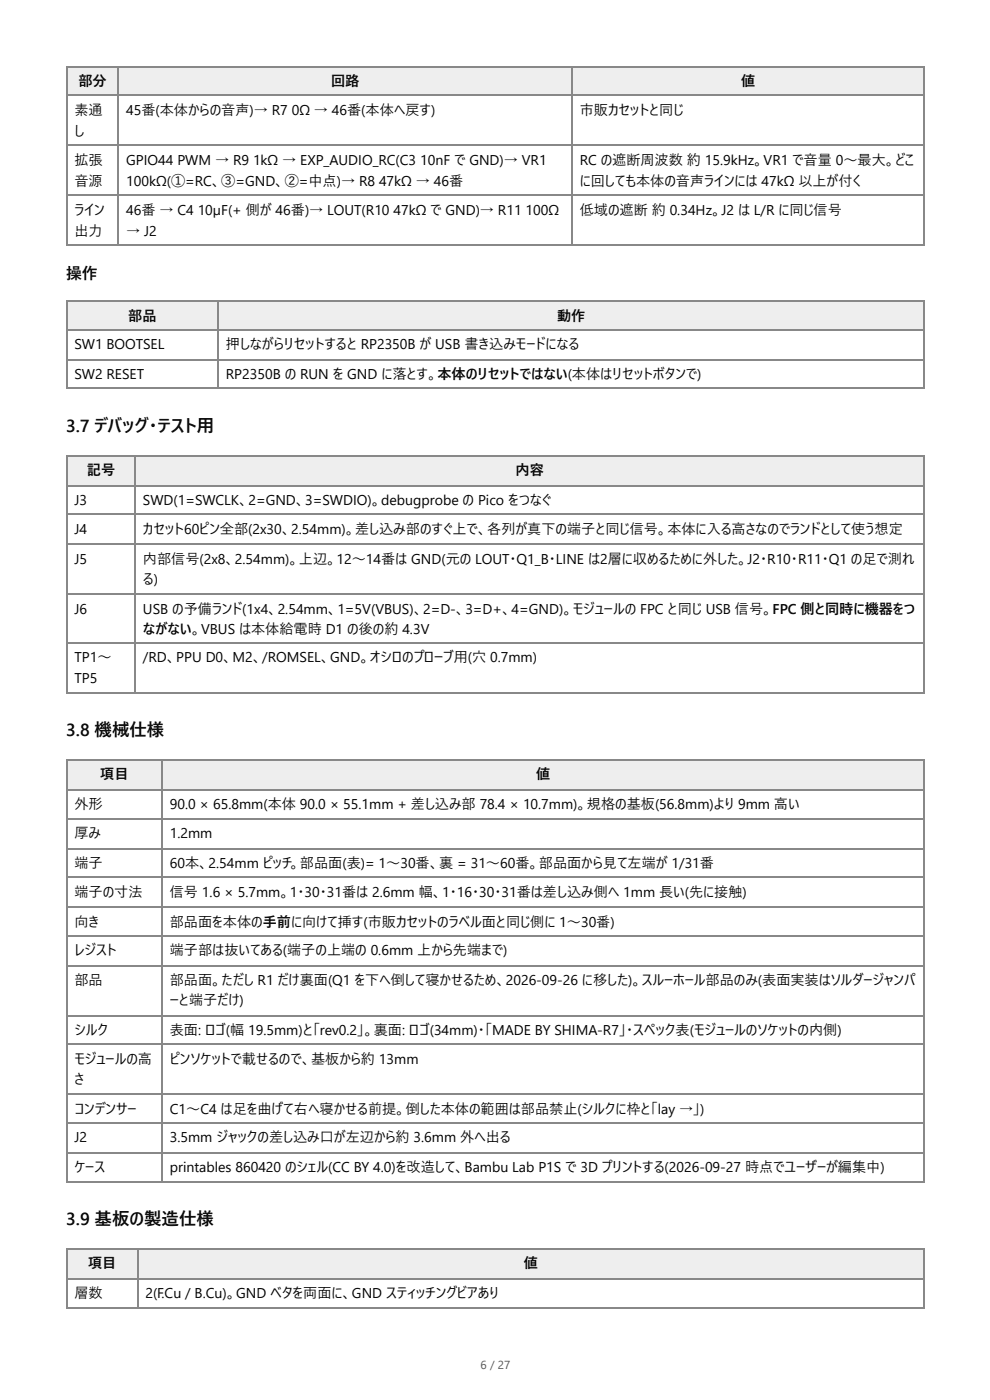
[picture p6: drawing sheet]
<svg xmlns="http://www.w3.org/2000/svg" width="210mm" height="297mm" viewBox="0 0 210 297" stroke-linecap="round" stroke-linejoin="round" font-family="sans-serif">
<defs><g id="words">
<g font-size="3.7">
<text x="14" y="91.5">3.7 デバッグ・テスト用</text>
<text x="14" y="156.1">3.8 機械仕様</text>
<text x="14" y="259.8">3.9 基板の製造仕様</text>
</g>
<text font-size="3.3" x="14" y="59.3">操作</text>
<g font-size="3">
<text x="16.6" y="18.3">部分</text>
<text x="70.2" y="18.3">回路</text>
<text x="157.1" y="18.3">値</text>
<text x="15.8" y="24.3">素通</text>
<text x="15.8" y="28.8">し</text>
<text x="26.8" y="24.3">45番(本体からの音声)→ R7</text>
<text x="61.9" y="24.3">0Ω → 46番(本体へ戻す)</text>
<text x="122.9" y="24.3">市販カセットと同じ</text>
<text x="15.8" y="34.9">拡張</text>
<text x="26.8" y="34.9">GPIO44 PWM → R9</text>
<text x="53.6" y="34.9">1kΩ → EXP_AUDIO_RC(C3</text>
<text x="89.1" y="34.9">10nF で GND)→ VR1</text>
<text x="122.9" y="34.9">RC の遮断周波数 約 15.9kHz。VR1 で音量 0〜最大。どこ</text>
<text x="15.8" y="39.4">音源</text>
<text x="26.8" y="39.4">100kΩ(①=RC、③=GND、②=中点)→ R8</text>
<text x="80.4" y="39.4">47kΩ → 46番</text>
<text x="122.9" y="39.4">に回しても本体の音声ラインには 47kΩ 以上が付く</text>
<text x="15.8" y="45.5">ライン</text>
<text x="26.8" y="45.5">46番 → C4</text>
<text x="41.9" y="45.5">10µF(+ 側が 46番)→ LOUT(R10</text>
<text x="83.4" y="45.5">47kΩ で GND)→ R11</text>
<text x="111.4" y="45.5">100Ω</text>
<text x="122.9" y="45.5">低域の遮断 約 0.34Hz。J2 は L/R に同じ信号</text>
<text x="15.8" y="50">出力</text>
<text x="26.8" y="50">→ J2</text>
<text x="27.2" y="68">部品</text>
<text x="118.1" y="68">動作</text>
<text x="15.8" y="74.1">SW1 BOOTSEL</text>
<text x="47.9" y="74.1">押しながらリセットすると RP2350B が USB 書き込みモードになる</text>
<text x="15.8" y="80.4">SW2 RESET</text>
<text x="47.9" y="80.4">RP2350B の RUN を GND に落とす。本体のリセットではない(本体はリセットボタンで)</text>
<text x="18.4" y="100.8">記号</text>
<text x="109.3" y="100.8">内容</text>
<text x="15.8" y="107.2">J3</text>
<text x="30.3" y="107.2">SWD(1=SWCLK、2=GND、3=SWDIO)。debugprobe の Pico をつなぐ</text>
<text x="15.8" y="113.2">J4</text>
<text x="30.3" y="113.2">カセット60ピン全部(2x30、2.54mm)。差し込み部のすぐ上で、各列が真下の端子と同じ信号。本体に入る高さなのでランドとして使う想定</text>
<text x="15.8" y="119.6">J5</text>
<text x="30.3" y="119.6">内部信号(2x8、2.54mm)。上辺。12〜14番は GND(元の LOUT・Q1_B・LINE は2層に収めるために外した。J2・R10・R11・Q1 の足で測れ</text>
<text x="30.3" y="123.8">る)</text>
<text x="15.8" y="130.2">J6</text>
<text x="30.3" y="130.2">USB の予備ランド(1x4、2.54mm、1=5V(VBUS)、2=D-、3=D+、4=GND)。モジュールの FPC と同じ USB 信号。FPC 側と同時に機器をつ</text>
<text x="30.3" y="134.4">ながない。VBUS は本体給電時 D1 の後の約 4.3V</text>
<text x="15.8" y="140.5">TP1〜</text>
<text x="30.3" y="140.5">/RD、PPU D0、M2、/ROMSEL、GND。オシロのプローブ用(穴 0.7mm)</text>
<text x="15.8" y="145">TP5</text>
<text x="21.3" y="165.4">項目</text>
<text x="113.7" y="165.4">値</text>
<text x="15.8" y="171.7">外形</text>
<text x="36" y="171.7">90.0 × 65.8mm(本体 90.0 × 55.1mm + 差し込み部 78.4 × 10.7mm)。規格の基板(56.8mm)より 9mm 高い</text>
<text x="15.8" y="177.8">厚み</text>
<text x="36" y="177.8">1.2mm</text>
<text x="15.8" y="184.2">端子</text>
<text x="36" y="184.2">60本、2.54mm ピッチ。部品面(表)= 1〜30番、裏 = 31〜60番。部品面から見て左端が 1/31番</text>
<text x="15.8" y="190.2">端子の寸法</text>
<text x="36" y="190.2">信号 1.6 × 5.7mm。1・30・31番は 2.6mm 幅、1・16・30・31番は差し込み側へ 1mm 長い(先に接触)</text>
<text x="15.8" y="196.6">向き</text>
<text x="36" y="196.6">部品面を本体の手前に向けて挿す(市販カセットのラベル面と同じ側に 1〜30番)</text>
<text x="15.8" y="202.7">レジスト</text>
<text x="36" y="202.7">端子部は抜いてある(端子の上端の 0.6mm 上から先端まで)</text>
<text x="15.8" y="209">部品</text>
<text x="36" y="209">部品面。ただし R1 だけ裏面(Q1 を下へ倒して寝かせるため、2026-09-26 に移した)。スルーホール部品のみ(表面実装はソルダージャンパ</text>
<text x="36" y="213.3">ーと端子だけ)</text>
<text x="15.8" y="219.6">シルク</text>
<text x="36" y="219.6">表面: ロゴ(幅 19.5mm)と「rev0.2」。裏面: ロゴ(34mm)・「MADE BY SHIMA-R7」・スペック表(モジュールのソケットの内側)</text>
<text x="15.8" y="225.7">モジュールの高</text>
<text x="36" y="225.7">ピンソケットで載せるので、基板から約 13mm</text>
<text x="15.8" y="229.9">さ</text>
<text x="15.8" y="236.3">コンデンサー</text>
<text x="36" y="236.3">C1〜C4 は足を曲げて右へ寝かせる前提。倒した本体の範囲は部品禁止(シルクに枠と「lay →」)</text>
<text x="15.8" y="242.4">J2</text>
<text x="36" y="242.4">3.5mm ジャックの差し込み口 が左辺から約 3.6mm 外へ出る</text>
<text x="15.8" y="248.7">ケース</text>
<text x="36" y="248.7">printables 860420 のシェル(CC BY 4.0)を改造して、Bambu Lab P1S で 3D プリントする(2026-09-27 時点でユーザーが編集中)</text>
<text x="18.7" y="269.1">項目</text>
<text x="111.1" y="269.1">値</text>
<text x="15.8" y="275.4">層数</text>
<text x="30.8" y="275.4">2(F.Cu / B.Cu)。GND ベタを両面に、GND スティッチングビアあり</text>
</g>
<text font-size="2.5" fill="#555" x="101.9" y="290.5">6 / 27</text>
</g></defs>
<g fill="#eee">
<path d="M14.3 14.3h10.8v6.1h-10.8z"/>
<path d="M25.1 14.3h96.1v6.1h-96.1z"/>
<path d="M121.2 14.3h74.9v6.1h-74.9z"/>
</g>
<path d="M14 14.2h182.1M14.2 14v38.1M25 14v38.1M121.3 14v38.1M195.9 14v38.1M14 20.2h182.1M14 30.8h182.1M14 41.4h182.1M14 52h182.1" fill="none" stroke="#888" stroke-width=".26"/>
<g fill="#eee">
<path d="M14.3 63.8h32v6.3h-32z"/>
<path d="M46.3 63.8h149.8v6.3h-149.8z"/>
</g>
<path d="M14 63.9h182.1M14 70h182.1M14 76.3h182.1M14.2 63.8v18.8M46.2 63.8v18.8M195.9 63.8v18.8M14 82.4h182.1" fill="none" stroke="#888" stroke-width=".26"/>
<g fill="#eee">
<path d="M14.3 96.8h14.3v6.1h-14.3z"/>
<path d="M28.6 96.8h167.5v6.1h-167.5z"/>
</g>
<path d="M14 96.7h182.1M14.2 96.6v50.5M28.7 96.6v50.5M195.9 96.6v50.5M14 103.1h182.1M14 109.1h182.1M14 115.5h182.1M14 126.1h182.1M14 136.4h182.1M14 147h182.1" fill="none" stroke="#888" stroke-width=".26"/>
<g fill="#eee">
<path d="M14.3 161.4h20.1v6.1h-20.1z"/>
<path d="M34.4 161.4h161.7v6.1h-161.7z"/>
</g>
<g fill="none" stroke="#888" stroke-width=".26">
<path d="M14 161.3h182.1M14 167.6h182.1M14 173.7h182.1M14.2 161.1v89.7M34.3 161.1v89.7M195.9 161.1v89.7M14 180h182.1M14 186.1h182.1M14 192.5h182.1M14 198.6h182.1M14 204.9h182.1M14 215.5h182.1"/>
<path d="M14 221.6h182.1M14 232.2h182.1M14 238.3h182.1M14 244.6h182.1M14 250.7h182.1"/>
</g>
<g fill="#eee">
<path d="M14.3 265.1h14.8v6.1h-14.8z"/>
<path d="M29.1 265.1h167v6.1h-167z"/>
</g>
<path d="M14 265h182.1M14 271.3h182.1M14 277.4h182.1M14.2 264.8v12.7M29.2 264.8v12.7M195.9 264.8v12.7" fill="none" stroke="#888" stroke-width=".26"/>
<use href="#words"/>
</svg>
